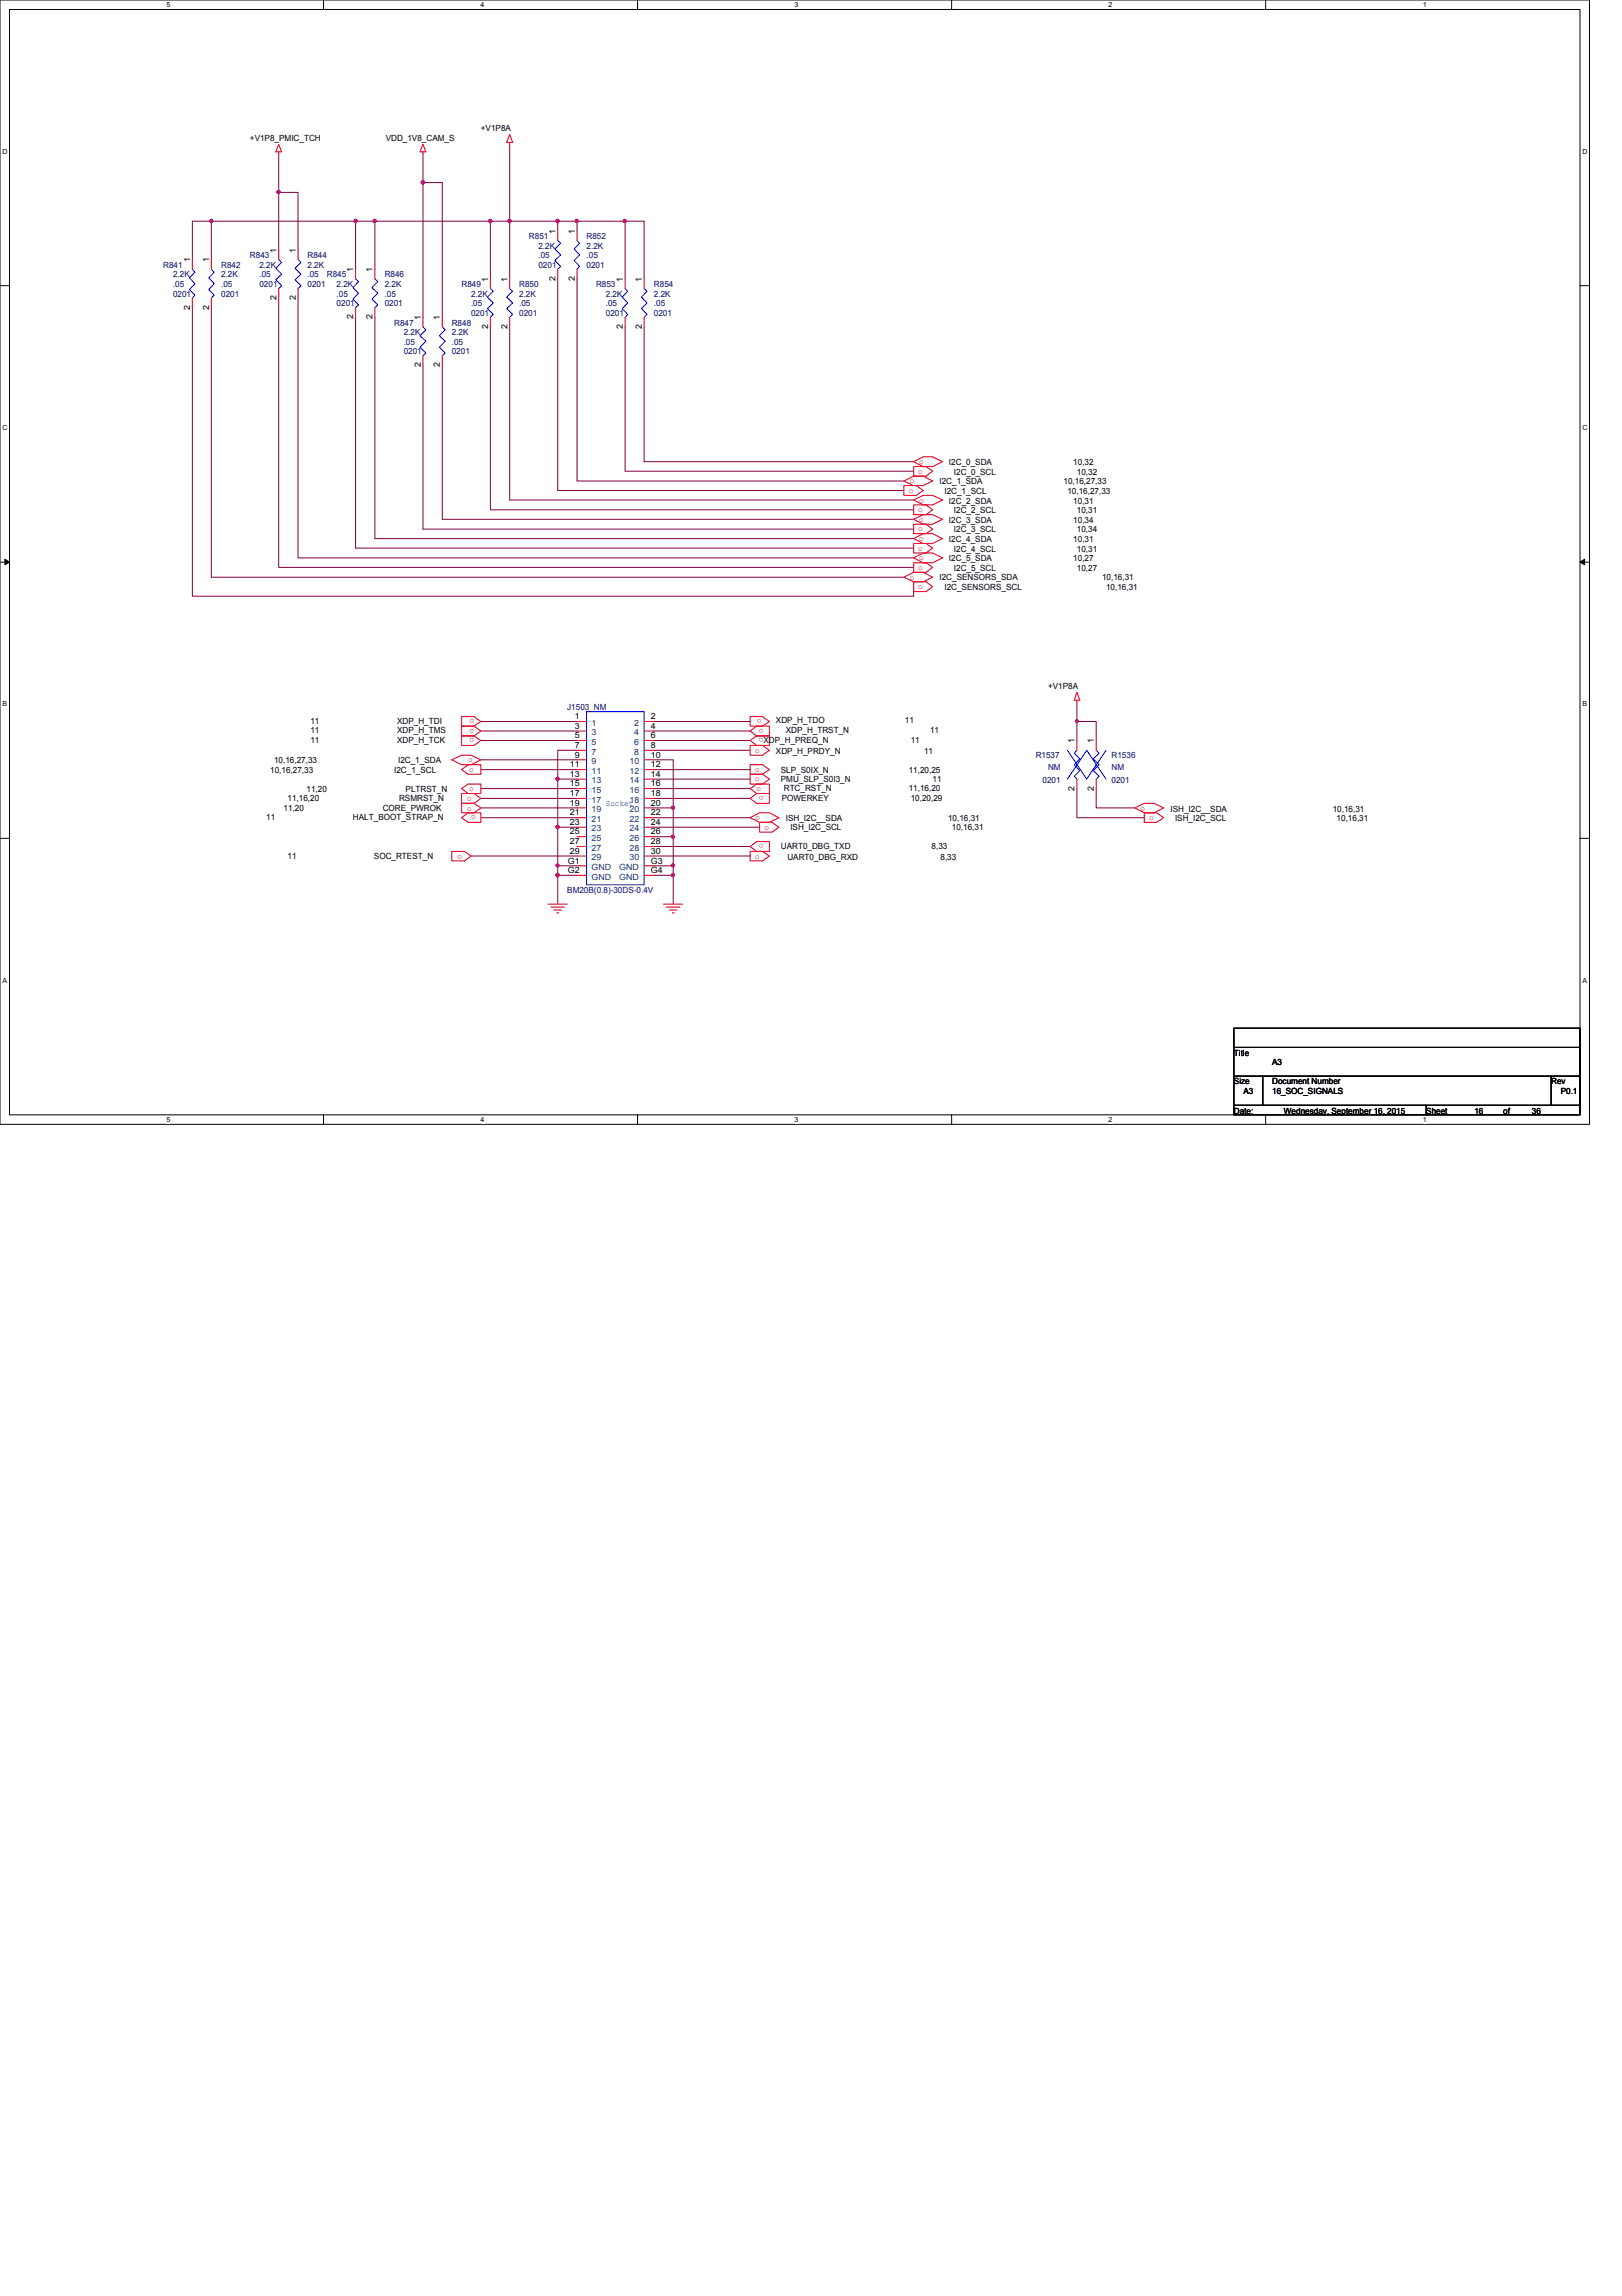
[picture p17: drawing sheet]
<svg xmlns="http://www.w3.org/2000/svg" width="210mm" height="297mm" viewBox="0 0 210 297" stroke-linecap="round" stroke-linejoin="round" font-family="sans-serif">
<defs><g id="words">
<g font-size="1.1">
<text x="62.2" y="17">+V1P8A</text>
<text x="32.3" y="18.2">+V1P8_PMIC_TCH</text>
<text x="49.9" y="18.2">VDD_1V8_CAM_S</text>
<text x="24.6" y="34" transform="rotate(-90 24.6 34)">1</text>
<text x="27.1" y="34" transform="rotate(-90 27.1 34)">1</text>
<text x="35.8" y="32.7" transform="rotate(-90 35.8 32.7)">1</text>
<text x="38.3" y="32.7" transform="rotate(-90 38.3 32.7)">1</text>
<text x="45.7" y="35.2" transform="rotate(-90 45.7 35.2)">1</text>
<text x="48.2" y="35.2" transform="rotate(-90 48.2 35.2)">1</text>
<text x="71.9" y="30.2" transform="rotate(-90 71.9 30.2)">1</text>
<text x="74.4" y="30.2" transform="rotate(-90 74.4 30.2)">1</text>
<text x="24.6" y="40.1" transform="rotate(-90 24.6 40.1)">2</text>
<text x="27.1" y="40.1" transform="rotate(-90 27.1 40.1)">2</text>
<text x="35.8" y="38.9" transform="rotate(-90 35.8 38.9)">2</text>
<text x="38.3" y="38.9" transform="rotate(-90 38.3 38.9)">2</text>
<text x="45.7" y="41.3" transform="rotate(-90 45.7 41.3)">2</text>
<text x="48.2" y="41.3" transform="rotate(-90 48.2 41.3)">2</text>
<text x="54.4" y="41.4" transform="rotate(-90 54.4 41.4)">1</text>
<text x="56.9" y="41.4" transform="rotate(-90 56.9 41.4)">1</text>
<text x="63.2" y="36.4" transform="rotate(-90 63.2 36.4)">1</text>
<text x="65.7" y="36.4" transform="rotate(-90 65.7 36.4)">1</text>
<text x="71.9" y="36.4" transform="rotate(-90 71.9 36.4)">2</text>
<text x="74.4" y="36.4" transform="rotate(-90 74.4 36.4)">2</text>
<text x="80.6" y="36.4" transform="rotate(-90 80.6 36.4)">1</text>
<text x="83.1" y="36.4" transform="rotate(-90 83.1 36.4)">1</text>
<text x="54.4" y="47.5" transform="rotate(-90 54.4 47.5)">2</text>
<text x="56.9" y="47.5" transform="rotate(-90 56.9 47.5)">2</text>
<text x="63.2" y="42.6" transform="rotate(-90 63.2 42.6)">2</text>
<text x="65.7" y="42.6" transform="rotate(-90 65.7 42.6)">2</text>
<text x="80.6" y="42.6" transform="rotate(-90 80.6 42.6)">2</text>
<text x="83.1" y="42.6" transform="rotate(-90 83.1 42.6)">2</text>
<text x="121.6" y="62.7">I2C_1_SDA</text>
<text x="122.2" y="63.9">I2C_1_SCL</text>
<text x="122.8" y="60.2">I2C_0_SDA</text>
<text x="122.8" y="65.2">I2C_2_SDA</text>
<text x="123.4" y="61.4">I2C_0_SCL</text>
<text x="137.6" y="62.7">10,16,27,33</text>
<text x="138.1" y="63.9">10,16,27,33</text>
<text x="138.9" y="60.2">10,32</text>
<text x="138.9" y="65.2">10,31</text>
<text x="139.4" y="61.4">10,32</text>
<text x="122.8" y="67.6">I2C_3_SDA</text>
<text x="122.8" y="70.1">I2C_4_SDA</text>
<text x="123.4" y="66.4">I2C_2_SCL</text>
<text x="123.4" y="68.9">I2C_3_SCL</text>
<text x="123.4" y="71.4">I2C_4_SCL</text>
<text x="138.9" y="67.6">10,34</text>
<text x="138.9" y="70.1">10,31</text>
<text x="139.4" y="66.4">10,31</text>
<text x="139.4" y="68.9">10,34</text>
<text x="139.4" y="71.4">10,31</text>
<text x="121.6" y="75.1">I2C_SENSORS_SDA</text>
<text x="122.2" y="76.3">I2C_SENSORS_SCL</text>
<text x="122.8" y="72.6">I2C_5_SDA</text>
<text x="123.4" y="73.9">I2C_5_SCL</text>
<text x="138.9" y="72.6">10,27</text>
<text x="139.4" y="73.9">10,27</text>
<text x="142.6" y="75.1">10,16,31</text>
<text x="143.1" y="76.3">10,16,31</text>
<text x="135.6" y="89.2">+V1P8A</text>
<text x="40.2" y="93.6">11</text>
<text x="40.2" y="94.9">11</text>
<text x="51.4" y="93.6">XDP_H_TDI</text>
<text x="51.4" y="94.9">XDP_H_TMS</text>
<text x="74.4" y="93">1</text>
<text x="74.4" y="94.3">3</text>
<text x="74.4" y="95.5">5</text>
<text x="84.2" y="93">2</text>
<text x="84.2" y="94.3">4</text>
<text x="84.2" y="95.5">6</text>
<text x="100.4" y="93.5">XDP_H_TDO</text>
<text x="101.7" y="94.9">XDP_H_TRST_N</text>
<text x="117.1" y="93.5">11</text>
<text x="120.4" y="94.9">11</text>
<text x="35" y="100">10,16,27,33</text>
<text x="35.5" y="98.8">10,16,27,33</text>
<text x="40.2" y="96.1">11</text>
<text x="51" y="100">I2C_1_SCL</text>
<text x="51.4" y="96.1">XDP_H_TCK</text>
<text x="51.5" y="98.8">I2C_1_SDA</text>
<text x="73.7" y="99.3">11</text>
<text x="73.7" y="100.5">13</text>
<text x="73.7" y="101.7">15</text>
<text x="74.4" y="96.8">7</text>
<text x="74.4" y="98">9</text>
<text x="84.2" y="96.8">8</text>
<text x="84.2" y="98">10</text>
<text x="84.2" y="99.3">12</text>
<text x="84.2" y="100.5">14</text>
<text x="84.2" y="101.7">16</text>
<text x="98.8" y="96.1">XDP_H_PREQ_N</text>
<text x="100.4" y="97.5">XDP_H_PRDY_N</text>
<text x="101" y="100">SLP_S0IX_N</text>
<text x="101" y="101.2">PMU_SLP_S0I3_N</text>
<text x="117.6" y="100">11,20,25</text>
<text x="117.9" y="96.1">11</text>
<text x="119.6" y="97.5">11</text>
<text x="120.7" y="101.2">11</text>
<text x="139.1" y="96.2" transform="rotate(-90 139.1 96.2)">1</text>
<text x="141.6" y="96.2" transform="rotate(-90 141.6 96.2)">1</text>
<text x="34.5" y="106.1">11</text>
<text x="36.7" y="104.9">11,20</text>
<text x="37.2" y="103.6">11,16,20</text>
<text x="39.7" y="102.5">11,20</text>
<text x="45.7" y="106.1">HALT_BOOT_STRAP_N</text>
<text x="49.5" y="104.9">CORE_PWROK</text>
<text x="51.6" y="103.6">RSMRST_N</text>
<text x="52.5" y="102.5">PLTRST_N</text>
<text x="73.7" y="103">17</text>
<text x="73.7" y="104.2">19</text>
<text x="73.7" y="105.5">21</text>
<text x="73.7" y="106.7">23</text>
<text x="73.7" y="108">25</text>
<text x="84.2" y="103">18</text>
<text x="84.2" y="104.2">20</text>
<text x="84.2" y="105.5">22</text>
<text x="84.2" y="106.7">24</text>
<text x="84.2" y="108">26</text>
<text x="101.2" y="103.6">POWERKEY</text>
<text x="101.4" y="102.4">RTC_RST_N</text>
<text x="101.7" y="106.2">ISH_I2C__SDA</text>
<text x="102.3" y="107.4">ISH_I2C_SCL</text>
<text x="117.6" y="102.4">11,16,20</text>
<text x="117.9" y="103.6">10,20,29</text>
<text x="122.7" y="106.2">10,16,31</text>
<text x="123.2" y="107.4">10,16,31</text>
<text x="139.1" y="102.3" transform="rotate(-90 139.1 102.3)">2</text>
<text x="141.6" y="102.3" transform="rotate(-90 141.6 102.3)">2</text>
<text x="151.5" y="105">ISH_I2C__SDA</text>
<text x="152.1" y="106.2">ISH_I2C_SCL</text>
<text x="172.5" y="105">10,16,31</text>
<text x="173" y="106.2">10,16,31</text>
<text x="37.2" y="111.1">11</text>
<text x="48.4" y="111.1">SOC_RTEST_N</text>
<text x="73.5" y="111.7">G1</text>
<text x="73.5" y="112.9">G2</text>
<text x="73.7" y="109.2">27</text>
<text x="73.7" y="110.4">29</text>
<text x="84.2" y="111.7">G3</text>
<text x="84.2" y="112.9">G4</text>
<text x="84.2" y="109.2">28</text>
<text x="84.2" y="110.4">30</text>
<text x="101" y="109.8">UART0_DBG_TXD</text>
<text x="101.9" y="111.2">UART0_DBG_RXD</text>
<text x="120.6" y="109.8">8,33</text>
<text x="121.7" y="111.2">8,33</text>
<text x="159.7" y="136.6">Title</text>
<text x="164.6" y="137.8">A3</text>
<text x="159.7" y="140.3">Size</text>
<text x="160.9" y="141.6">A3</text>
<text x="164.6" y="140.3">Document Number</text>
<text x="164.6" y="141.6">16_SOC_SIGNALS</text>
<text x="200.7" y="140.3">Rev</text>
<text x="202" y="141.6">P0.1</text>
<text x="159.7" y="144.1">Date:</text>
<text x="166.2" y="144.1">Wednesday, September 16, 2015</text>
<text x="184.6" y="144.1">Sheet</text>
<text x="190.8" y="144.1">16</text>
<text x="194.5" y="144.1">of</text>
<text x="198.2" y="144.1">36</text>
</g>
<g font-size="1.1" fill="#000080">
<text x="21.1" y="34.6">R841</text>
<text x="22.4" y="35.9">2.2K</text>
<text x="28.6" y="34.6">R842</text>
<text x="28.6" y="35.9">2.2K</text>
<text x="32.3" y="33.4">R843</text>
<text x="33.6" y="34.6">2.2K</text>
<text x="33.6" y="35.9">.05</text>
<text x="39.8" y="33.4">R844</text>
<text x="39.8" y="34.6">2.2K</text>
<text x="39.8" y="35.9">.05</text>
<text x="42.3" y="35.9">R845</text>
<text x="49.8" y="35.9">R846</text>
<text x="68.5" y="30.9">R851</text>
<text x="69.7" y="32.2">2.2K</text>
<text x="69.7" y="33.4">.05</text>
<text x="69.7" y="34.6">0201</text>
<text x="75.9" y="30.9">R852</text>
<text x="75.9" y="32.2">2.2K</text>
<text x="75.9" y="33.4">.05</text>
<text x="75.9" y="34.6">0201</text>
<text x="22.4" y="37.1">.05</text>
<text x="22.4" y="38.4">0201</text>
<text x="28.6" y="37.1">.05</text>
<text x="28.6" y="38.4">0201</text>
<text x="33.6" y="37.1">0201</text>
<text x="39.8" y="37.1">0201</text>
<text x="43.6" y="37.1">2.2K</text>
<text x="43.6" y="38.4">.05</text>
<text x="43.6" y="39.6">0201</text>
<text x="49.8" y="37.1">2.2K</text>
<text x="49.8" y="38.4">.05</text>
<text x="49.8" y="39.6">0201</text>
<text x="59.7" y="37.1">R849</text>
<text x="61" y="38.4">2.2K</text>
<text x="61" y="39.6">.05</text>
<text x="61" y="40.9">0201</text>
<text x="67.2" y="37.1">R850</text>
<text x="67.2" y="38.4">2.2K</text>
<text x="67.2" y="39.6">.05</text>
<text x="67.2" y="40.9">0201</text>
<text x="77.1" y="37.1">R853</text>
<text x="78.4" y="38.4">2.2K</text>
<text x="78.4" y="39.6">.05</text>
<text x="78.4" y="40.9">0201</text>
<text x="84.6" y="37.1">R854</text>
<text x="84.6" y="38.4">2.2K</text>
<text x="84.6" y="39.6">.05</text>
<text x="84.6" y="40.9">0201</text>
<text x="51" y="42.1">R847</text>
<text x="52.2" y="43.3">2.2K</text>
<text x="52.2" y="44.6">.05</text>
<text x="52.2" y="45.8">0201</text>
<text x="58.5" y="42.1">R848</text>
<text x="58.5" y="43.3">2.2K</text>
<text x="58.5" y="44.6">.05</text>
<text x="58.5" y="45.8">0201</text>
<text x="73.4" y="91.9">J1503_NM</text>
<text x="134" y="98.1">R1537</text>
<text x="134.9" y="101.3">0201</text>
<text x="135.6" y="99.6">NM</text>
<text x="143.8" y="98.1">R1536</text>
<text x="143.8" y="99.6">NM</text>
<text x="143.8" y="101.3">0201</text>
<text x="73.4" y="115.5">BM20B(0.8)-30DS-0.4V</text>
</g>
<g font-size="1.1" fill="#f00">
<text x="117.6" y="63.8">o</text>
<text x="117.7" y="62.5">o</text>
<text x="118.8" y="61.3">o</text>
<text x="119" y="60">o</text>
<text x="119" y="65">o</text>
<text x="118.8" y="66.3">o</text>
<text x="118.8" y="68.7">o</text>
<text x="118.8" y="71.2">o</text>
<text x="119" y="67.5">o</text>
<text x="119" y="70">o</text>
<text x="117.7" y="75">o</text>
<text x="118.8" y="73.7">o</text>
<text x="118.8" y="76.2">o</text>
<text x="119" y="72.5">o</text>
<text x="61.3" y="93" transform="rotate(-180 61.3 93)">o</text>
<text x="61.3" y="94.3" transform="rotate(-180 61.3 94.3)">o</text>
<text x="61.3" y="95.5" transform="rotate(-180 61.3 95.5)">o</text>
<text x="98.6" y="93" transform="rotate(-180 98.6 93)">o</text>
<text x="98.8" y="94.3" transform="rotate(-180 98.8 94.3)">o</text>
<text x="98.8" y="95.5" transform="rotate(-180 98.8 95.5)">o</text>
<text x="60.6" y="98.6">o</text>
<text x="60.7" y="99.9">o</text>
<text x="97.7" y="97.4">o</text>
<text x="97.7" y="99.9">o</text>
<text x="97.7" y="101.1">o</text>
<text x="60.5" y="104.9">o</text>
<text x="60.5" y="103.6">o</text>
<text x="60.7" y="102.4">o</text>
<text x="61.6" y="105.5" transform="rotate(-180 61.6 105.5)">o</text>
<text x="97.8" y="106.1">o</text>
<text x="97.9" y="102.4">o</text>
<text x="98.8" y="103" transform="rotate(-180 98.8 103)">o</text>
<text x="98.9" y="107.3">o</text>
<text x="147.6" y="104.9">o</text>
<text x="148.7" y="106.1">o</text>
<text x="59.2" y="111.1">o</text>
<text x="97.7" y="111.1">o</text>
<text x="98.8" y="109.2" transform="rotate(-180 98.8 109.2)">o</text>
</g>
<g font-size="1.1" fill="#004080">
<text x="76.5" y="93.9">1</text>
<text x="76.5" y="95.1">3</text>
<text x="82.1" y="93.9">2</text>
<text x="82.1" y="95.1">4</text>
<text x="76.5" y="96.4">5</text>
<text x="76.5" y="97.6">7</text>
<text x="76.5" y="98.8">9</text>
<text x="76.5" y="100.1">11</text>
<text x="76.5" y="101.3">13</text>
<text x="81.4" y="98.8">10</text>
<text x="81.4" y="100.1">12</text>
<text x="81.4" y="101.3">14</text>
<text x="82.1" y="96.4">6</text>
<text x="82.1" y="97.6">8</text>
<text x="76.5" y="102.6">15</text>
<text x="76.5" y="103.8">17</text>
<text x="76.5" y="105.1">19</text>
<text x="76.5" y="106.3">21</text>
<text x="76.5" y="107.6">23</text>
<text x="81.4" y="102.6">16</text>
<text x="81.4" y="103.8">18</text>
<text x="81.4" y="105.1">20</text>
<text x="81.4" y="106.3">22</text>
<text x="81.4" y="107.6">24</text>
<text x="76.5" y="108.8">25</text>
<text x="76.5" y="110.1">27</text>
<text x="76.5" y="111.3">29</text>
<text x="76.5" y="112.6">GND</text>
<text x="76.5" y="113.8">GND</text>
<text x="80.1" y="112.6">GND</text>
<text x="80.1" y="113.8">GND</text>
<text x="81.4" y="108.8">26</text>
<text x="81.4" y="110.1">28</text>
<text x="81.4" y="111.3">30</text>
</g>
<text font-size="1.1" fill="#00f" x="78.4" y="104.2">Socket</text>
<g font-size=".9">
<text x="21.5" y=".9">5</text>
<text x="62.2" y=".9">4</text>
<text x="102.8" y=".9">3</text>
<text x="143.5" y=".9">2</text>
<text x="184.1" y=".9">1</text>
<text x=".3" y="19.9">D</text>
<text x="204.8" y="19.9">D</text>
<text x=".3" y="55.6">C</text>
<text x="204.8" y="55.6">C</text>
<text x=".3" y="91.4">B</text>
<text x="204.8" y="91.4">B</text>
<text x=".3" y="127.1">A</text>
<text x="204.8" y="127.1">A</text>
<text x="21.5" y="145.2">5</text>
<text x="62.2" y="145.2">4</text>
<text x="102.8" y="145.2">3</text>
<text x="143.5" y="145.2">2</text>
<text x="184.1" y="145.2">1</text>
</g>
</g></defs>
<path d="M0 0h205.7v145.5h-205.7zM1.2 1.2h203.3v143h-203.3z" fill="none" stroke="#000" stroke-width=".13"/>
<g fill="#fff">
<path d="M21.5 .1h.6v1h-.6z"/>
<path d="M21.5 144.4h.6v1h-.6z"/>
</g>
<path d="M41.9 0v1.2M41.9 144.2v1.3" fill="none" stroke="#000" stroke-width=".13"/>
<g fill="#fff">
<path d="M62.2 .1h.5v1h-.5z"/>
<path d="M62.2 144.4h.5v1h-.5z"/>
</g>
<path d="M82.5 0v1.2M82.5 144.2v1.3" fill="none" stroke="#000" stroke-width=".13"/>
<g fill="#fff">
<path d="M102.8 .1h.5v1h-.5z"/>
<path d="M102.8 144.4h.5v1h-.5z"/>
</g>
<path d="M123.1 0v1.2M123.1 144.2v1.3" fill="none" stroke="#000" stroke-width=".13"/>
<g fill="#fff">
<path d="M143.5 .1h.5v1h-.5z"/>
<path d="M143.5 144.4h.5v1h-.5z"/>
</g>
<path d="M163.8 0v1.2M163.8 144.2v1.3" fill="none" stroke="#000" stroke-width=".13"/>
<g fill="#fff">
<path d="M184.1 .1h.5v1h-.5z"/>
<path d="M184.1 144.4h.5v1h-.5z"/>
<path d="M.3 19.1h.7v1h-.7z"/>
<path d="M204.8 19.1h.6v1h-.6z"/>
<path d="M.3 54.8h.7v1h-.7z"/>
<path d="M204.8 54.8h.6v1h-.6z"/>
</g>
<path d="M0 37h1.2M204.5 37h1.2" fill="none" stroke="#000" stroke-width=".13"/>
<g fill="#fff">
<path d="M.3 90.6h.6v1h-.6z"/>
<path d="M204.8 90.6h.6v1h-.6z"/>
</g>
<path d="M0 72.7h1.2M.6 72.3l.6 .4-.6 .4zM204.5 72.7l.6-.4v.8zM204.5 72.7h1.2" fill="none" stroke="#000" stroke-width=".13"/>
<path d="M.6 72.3l.6 .4-.6 .4zM204.5 72.7l.6-.4v.8z" fill="#000"/>
<g fill="#fff">
<path d="M.3 126.3h.6v1h-.6z"/>
<path d="M204.8 126.3h.6v1h-.6z"/>
</g>
<path d="M0 108.5h1.2M204.5 108.5h1.2" fill="none" stroke="#000" stroke-width=".13"/>
<g fill="none" stroke="#800040" stroke-width=".13">
<path d="M36.1 38.6v34.8h82.1M38.6 38.6v33.6h79.6M54.7 23.6v17.5M72.2 36.1v27.4h44.8M74.7 36.1v26.1h42.3M46 41.1v29.8h72.2M48.5 41.1v28.6h69.7M63.5 42.3v23.7h54.7M66 42.3v22.4h52.2M83.4 59.7h34.8M54.7 68.5h63.5M57.2 67.2h61"/>
<path d="M80.9 61h37.3"/>
</g>
<path d="M54.5 23.4h.4v.2v.2h-.2h-.2z" fill-rule="evenodd" fill="#f0f"/>
<path d="M54.5 23.4h.4v.2v.2h-.2h-.2z" fill="none" stroke="#f0f" stroke-width=".13"/>
<path d="M66 18.7v9.9M57.2 23.6v17.5M54.7 47.3v21.2M57.2 47.3v19.9M80.9 42.3v18.7M83.4 42.3v17.4" fill="none" stroke="#800040" stroke-width=".13"/>
<path d="M65.8 28.4h.3l.1 .2-.1 .1-.2 .1-.1-.1z" fill-rule="evenodd" fill="#f0f"/>
<path d="M65.8 28.4h.3l.1 .2-.1 .1-.2 .1-.1-.1z" fill="none" stroke="#f0f" stroke-width=".13"/>
<g fill="none" stroke="#800040" stroke-width=".13">
<path d="M24.9 39.8v37.3h93.3M27.3 39.8v34.9h89.7M62.2 93.3h12.5M62.2 94.6h12.5M62.2 95.8h12.5M62.2 98.3h12.5M62.2 99.6h12.5M84.6 99.6h12.5M84.6 93.3h12.5M84.6 94.6h12.5M84.6 95.8h12.5M84.6 97.1h12.5"/>
<path d="M61 110.7h13.7M62.2 104.5h12.5M74.7 112h-2.5v1.2M84.6 100.8h12.5M84.6 109.5h12.5M84.6 110.7h12.5M84.6 105.8h12.5M84.6 107h13.7"/>
</g>
<path d="M72 113h.3l.1 .2-.1 .2-.2 .1-.1-.1z" fill-rule="evenodd" fill="#f0f"/>
<path d="M72 113h.3l.1 .2-.1 .2-.2 .1-.1-.1z" fill="none" stroke="#f0f" stroke-width=".13"/>
<path d="M74.7 113.2h-2.5v3.8M74.7 107h-2.5v5" fill="none" stroke="#800040" stroke-width=".13"/>
<path d="M72 106.8h.3l.1 .2-.1 .2h-.2h-.1z" fill-rule="evenodd" fill="#f0f"/>
<path d="M72 106.8h.3l.1 .2-.1 .2h-.2h-.1z" fill="none" stroke="#f0f" stroke-width=".13"/>
<path d="M72 111.8h.3l.1 .2-.1 .1-.2 .1-.1-.1z" fill-rule="evenodd" fill="#f0f"/>
<path d="M72 111.8h.3l.1 .2-.1 .1-.2 .1-.1-.1z" fill="none" stroke="#f0f" stroke-width=".13"/>
<path d="M74.7 100.8h-2.5v6.2" fill="none" stroke="#800040" stroke-width=".13"/>
<path d="M72 100.6h.3l.1 .2-.1 .1-.2 .1-.1-.1z" fill-rule="evenodd" fill="#f0f"/>
<path d="M72 100.6h.3l.1 .2-.1 .1-.2 .1-.1-.1z" fill="none" stroke="#f0f" stroke-width=".13"/>
<path d="M74.7 97.1h-2.5v3.7M84.6 113.2h2.5v3.8" fill="none" stroke="#800040" stroke-width=".13"/>
<path d="M86.9 113h.3l.1 .2-.1 .2-.1 .1-.2-.1z" fill-rule="evenodd" fill="#f0f"/>
<path d="M86.9 113h.3l.1 .2-.1 .2-.1 .1-.2-.1z" fill="none" stroke="#f0f" stroke-width=".13"/>
<path d="M84.6 112h2.5v1.2M84.6 108.2h2.5v3.8" fill="none" stroke="#800040" stroke-width=".13"/>
<path d="M86.9 108.1h.3l.1 .1-.1 .2-.1 .1-.2-.1z" fill-rule="evenodd" fill="#f0f"/>
<path d="M86.9 108.1h.3l.1 .1-.1 .2-.1 .1-.2-.1z" fill="none" stroke="#f0f" stroke-width=".13"/>
<path d="M86.9 111.8h.3l.1 .2-.1 .1-.1 .1-.2-.1z" fill-rule="evenodd" fill="#f0f"/>
<path d="M86.9 111.8h.3l.1 .2-.1 .1-.1 .1-.2-.1z" fill="none" stroke="#f0f" stroke-width=".13"/>
<path d="M84.6 98.3h2.5v6.2M84.6 104.5h2.5v3.7" fill="none" stroke="#800040" stroke-width=".13"/>
<path d="M86.9 104.3h.3l.1 .2-.1 .2h-.1h-.2z" fill-rule="evenodd" fill="#f0f"/>
<path d="M86.9 104.3h.3l.1 .2-.1 .2h-.1h-.2z" fill="none" stroke="#f0f" stroke-width=".13"/>
<path d="M54.7 19.9v3.7h2.5M24.9 28.6h2.4M62.2 105.8h12.5M62.2 103.3h12.5M62.2 102h12.5M84.6 103.3h12.5M84.6 102h12.5" fill="none" stroke="#800040" stroke-width=".13"/>
<path d="M27.2 28.4h.3l.1 .2-.1 .1-.2 .1-.1-.1z" fill-rule="evenodd" fill="#f0f"/>
<path d="M27.2 28.4h.3l.1 .2-.1 .1-.2 .1-.1-.1z" fill="none" stroke="#f0f" stroke-width=".13"/>
<path d="M24.9 28.6v5M46 28.6h-18.7v5M83.4 28.6v7.5" fill="none" stroke="#800040" stroke-width=".13"/>
<path d="M45.9 28.4h.3v.2v.1l-.2 .1-.1-.1z" fill-rule="evenodd" fill="#f0f"/>
<path d="M45.9 28.4h.3v.2v.1l-.2 .1-.1-.1z" fill="none" stroke="#f0f" stroke-width=".13"/>
<path d="M48.5 28.6h-2.5v6.2M63.5 28.6h-15v6.2" fill="none" stroke="#800040" stroke-width=".13"/>
<path d="M48.3 28.4h.3l.1 .2-.1 .1-.1 .1-.2-.1z" fill-rule="evenodd" fill="#f0f"/>
<path d="M48.3 28.4h.3l.1 .2-.1 .1-.1 .1-.2-.1z" fill="none" stroke="#f0f" stroke-width=".13"/>
<path d="M63.3 28.4h.3l.1 .2-.1 .1-.2 .1-.1-.1z" fill-rule="evenodd" fill="#f0f"/>
<path d="M63.3 28.4h.3l.1 .2-.1 .1-.2 .1-.1-.1z" fill="none" stroke="#f0f" stroke-width=".13"/>
<path d="M66 28.6h-2.5v7.5M72.2 28.6h-6.2v7.5" fill="none" stroke="#800040" stroke-width=".13"/>
<path d="M72 28.4h.3l.1 .2-.1 .1-.2 .1-.1-.1z" fill-rule="evenodd" fill="#f0f"/>
<path d="M72 28.4h.3l.1 .2-.1 .1-.2 .1-.1-.1z" fill="none" stroke="#f0f" stroke-width=".13"/>
<path d="M74.7 28.6h-2.5v1.2M80.9 28.6h-6.2v1.2" fill="none" stroke="#800040" stroke-width=".13"/>
<path d="M74.5 28.4h.3v.2v.1l-.2 .1-.1-.1z" fill-rule="evenodd" fill="#f0f"/>
<path d="M74.5 28.4h.3v.2v.1l-.2 .1-.1-.1z" fill="none" stroke="#f0f" stroke-width=".13"/>
<path d="M80.7 28.4h.3l.1 .2-.1 .1-.1 .1-.2-.1z" fill-rule="evenodd" fill="#f0f"/>
<path d="M80.7 28.4h.3l.1 .2-.1 .1-.1 .1-.2-.1z" fill="none" stroke="#f0f" stroke-width=".13"/>
<path d="M36.1 19.9v5M36.1 32.3v-7.4h2.5v7.4M83.4 28.6h-2.5v7.5" fill="none" stroke="#800040" stroke-width=".13"/>
<path d="M35.9 24.7h.3l.1 .1-.1 .2-.2 .1-.1-.1z" fill-rule="evenodd" fill="#f0f"/>
<path d="M35.9 24.7h.3l.1 .1-.1 .2-.2 .1-.1-.1z" fill="none" stroke="#f0f" stroke-width=".13"/>
<path d="M118.2 75.9v1.2M139.4 90.8v2.5M139.4 102v3.8h8.7M141.9 102v2.5h5" fill="none" stroke="#800040" stroke-width=".13"/>
<path d="M139.2 93.1h.3l.1 .2-.1 .1-.1 .1-.2-.1z" fill-rule="evenodd" fill="#f0f"/>
<path d="M139.2 93.1h.3l.1 .2-.1 .1-.1 .1-.2-.1z" fill="none" stroke="#f0f" stroke-width=".13"/>
<path d="M139.4 95.8v-2.5h2.5v2.5" fill="none" stroke="#800040" stroke-width=".13"/>
<g fill="none" stroke="#f00" stroke-width=".13">
<path d="M36.1 18.7l.3 .9h-.7zM36.1 19.6v.3M54.7 18.7l.4 .9h-.7zM54.7 19.6v.3M66 17.4l.3 1h-.7zM66 18.4v.3M24.9 33.6v1.2M24.9 38.6v1.2M27.3 33.6v1.2M27.3 38.6v1.2M36.1 32.3v1.3M36.1 37.3v1.3"/>
<path d="M38.6 32.3v1.3M38.6 37.3v1.3M46 34.8v1.3M46 39.8v1.3M48.5 34.8v1.3M48.5 39.8v1.3M63.5 36.1v1.2M66 36.1v1.2M72.2 29.8v1.3M72.2 34.8v1.3M74.7 29.8v1.3M74.7 34.8v1.3"/>
<path d="M80.9 36.1v1.2M83.4 36.1v1.2M54.7 41.1v1.2M54.7 46v1.3M57.2 41.1v1.2M57.2 46v1.3M63.5 41.1v1.2M66 41.1v1.2M80.9 41.1v1.2M83.4 41.1v1.2M118.2 59.7l1.3-.6h1.2l1.3 .6-1.3 .7h-1.2zM117 62.8h1.6l.9 .7-.9 .6h-1.6z"/>
<path d="M117 62.2l1.2-.6h1.3l1.2 .6-1.2 .6h-1.3zM117 74.7l1.2-.7h1.3l1.2 .7-1.2 .6h-1.3zM118.2 60.4h1.6l.9 .6-.9 .6h-1.6zM118.2 65.3h1.6l.9 .7-.9 .6h-1.6zM118.2 67.8h1.6l.9 .7-.9 .5h-1.6zM118.2 70.3h1.6l.9 .6-.9 .6h-1.6zM118.2 72.8h1.6l.9 .6-.9 .6h-1.6zM118.2 75.3h1.6l.9 .6-.9 .6h-1.6zM118.2 64.7l1.3-.6h1.2l1.3 .6-1.3 .6h-1.2zM118.2 67.2l1.3-.6h1.2l1.3 .6-1.3 .6h-1.2zM118.2 69.7l1.3-.7h1.2l1.3 .7-1.3 .6h-1.2zM118.2 72.2l1.3-.7h1.2l1.3 .7-1.3 .6h-1.2z"/>
<path d="M58.5 98.3l1.2-.6h1.3l1.2 .6-1.2 .6h-1.3zM59.7 92.7h1.6l.9 .6-.9 .6h-1.6zM59.7 95.2h1.6l.9 .6-.9 .6h-1.6zM59.7 99.6l.9-.7h1.6v1.3h-1.6zM61.3 93.9h-1.6v1.3h1.6M61.3 93.9l.9 .7-.9 .6M74.7 93.3h1.2M74.7 94.6h1.2M74.7 95.8h1.2M74.7 97.1h1.2M74.7 98.3h1.2M74.7 99.6h1.2"/>
<path d="M83.4 93.3h1.2M83.4 94.6h1.2M83.4 95.8h1.2M83.4 97.1h1.2M83.4 98.3h1.2M83.4 99.6h1.2M97.1 92.7h1.6l.9 .6-.9 .6h-1.6zM97.1 96.4h1.6l.9 .7-.9 .6h-1.6zM97.1 98.9h1.6l.9 .7-.9 .6h-1.6zM97.1 94.6l.8-.7h1.7v1.3h-1.7zM97.1 95.8l.8-.6h1.7v1.2h-1.7zM139.4 90.6v.2"/>
<path d="M139.4 95.8v1.3M139.4 89.6l.3 1h-.7zM141.9 95.8v1.3M58.5 110.2h1.6l.9 .5-.9 .7h-1.6zM59.7 103.9h1.6l.9 .6-.9 .7h-1.6zM59.7 102.7h1.6l.9 .6-.9 .6h-1.6zM59.7 102l.9-.6h1.6v1.3h-1.6zM59.7 105.8l.9-.6h1.6v1.2h-1.6zM70.9 117h2.5M71.3 117.3h1.7M71.7 117.7h1M72.1 118.1h.2"/>
<path d="M74.7 100.8h1.2M74.7 102h1.2M74.7 103.3h1.2M74.7 104.5h1.2M74.7 105.8h1.2M74.7 107h1.2M74.7 108.2h1.2M74.7 109.5h1.2M74.7 110.7h1.2M74.7 112h1.2M74.7 113.2h1.2M83.4 100.8h1.2"/>
<path d="M83.4 102h1.2M83.4 103.3h1.2M83.4 104.5h1.2M83.4 105.8h1.2M83.4 107h1.2M83.4 108.2h1.2M83.4 109.5h1.2M83.4 110.7h1.2M83.4 112h1.2M83.4 113.2h1.2M85.9 117h2.4M86.2 117.3h1.8"/>
<path d="M86.6 117.7h1M87 118.1h.2M97.1 100.2h1.6l.9 .6-.9 .6h-1.6zM97.1 110.2h1.6l.9 .5-.9 .7h-1.6zM97.1 105.8l1.2-.6h1.3l1.2 .6-1.2 .6h-1.3zM97.1 109.5l.8-.6h1.7v1.3h-1.7zM97.1 103.3l.8-.6h1.7v1.2h-1.7zM97.1 102l.8-.6h1.7v1.3h-1.7zM98.3 106.4h1.6l.9 .6-.9 .7h-1.6zM139.4 100.8v1.2M141.9 100.8v1.2M146.9 104.5l1.2-.6h1.3l1.2 .6-1.2 .7h-1.3z"/>
<path d="M148.1 105.2h1.6l.9 .6-.9 .6h-1.6z"/>
</g>
<path d="M159.7 133h44.8v2.5h-44.8zM159.7 135.5h44.8v3.7h-44.8zM159.7 139.2h3.7v3.8h-3.7zM163.4 139.2h37.3v3.8h-37.3zM200.7 139.2h3.8v3.8h-3.8zM159.7 143h24.9v1.2h-24.9zM184.6 143h19.9v1.2h-19.9z" fill="none" stroke="#000" stroke-width=".13"/>
<g fill="none" stroke="#00f" stroke-width=".13">
<path d="M24.9 34.8l.3 .4-.7 .7 .7 .8-.7 .8 .7 .7-.3 .4M27.3 34.8l.4 .4-.7 .7 .7 .8-.7 .8 .7 .7-.4 .4M36.1 33.6l.3 .4-.7 .7 .7 .8-.7 .7 .7 .8-.3 .3M38.6 33.6l.3 .4-.7 .7 .7 .8-.7 .7 .7 .8-.3 .3M46 36.1l.4 .3-.7 .8 .7 .7-.7 .8 .7 .8-.4 .3M48.5 36.1l.4 .3-.8 .8 .8 .7-.8 .8 .8 .8-.4 .3M63.5 37.3l.3 .4-.7 .7 .7 .8-.7 .7 .7 .8-.3 .4M66 37.3l.3 .4-.7 .7 .7 .8-.7 .7 .7 .8-.3 .4M72.2 31.1l.4 .4-.8 .7 .8 .8-.8 .7 .8 .8-.4 .3M74.7 31.1l.3 .4-.7 .7 .7 .8-.7 .7 .7 .8-.3 .3M80.9 37.3l.3 .4-.7 .7 .7 .8-.7 .7 .7 .8-.3 .4M83.4 37.3l.3 .4-.7 .7 .7 .8-.7 .7 .7 .8-.3 .4"/>
<path d="M54.7 42.3l.4 .4-.7 .7 .7 .8-.7 .7 .7 .8-.4 .3M57.2 42.3l.4 .4-.7 .7 .7 .8-.7 .7 .7 .8-.4 .3M75.9 92.1h7.5v22.4h-7.5zM138.1 97.1l2.5 3.7 2.5-3.7M139.4 97.1l-.4 .4 .7 .7-.7 .7 .7 .8-.7 .7 .4 .4M141.9 97.1l.3 .4-.7 .7 .7 .7-.7 .8 .7 .7-.3 .4M138.1 100.8l2.5-3.7 2.5 3.7"/>
</g>
<path d="M54.5 23.4h.4v.2v.2h-.2h-.2z" fill-rule="evenodd" fill="#f0f"/>
<path d="M54.5 23.4h.4v.2v.2h-.2h-.2z" fill="none" stroke="#f0f" stroke-width=".13"/>
<path d="M65.8 28.4h.3l.1 .2-.1 .1-.2 .1-.1-.1z" fill-rule="evenodd" fill="#f0f"/>
<path d="M65.8 28.4h.3l.1 .2-.1 .1-.2 .1-.1-.1z" fill="none" stroke="#f0f" stroke-width=".13"/>
<path d="M72 113h.3l.1 .2-.1 .2-.2 .1-.1-.1z" fill-rule="evenodd" fill="#f0f"/>
<path d="M72 113h.3l.1 .2-.1 .2-.2 .1-.1-.1z" fill="none" stroke="#f0f" stroke-width=".13"/>
<path d="M72 106.8h.3l.1 .2-.1 .2h-.2h-.1z" fill-rule="evenodd" fill="#f0f"/>
<path d="M72 106.8h.3l.1 .2-.1 .2h-.2h-.1z" fill="none" stroke="#f0f" stroke-width=".13"/>
<path d="M72 111.8h.3l.1 .2-.1 .1-.2 .1-.1-.1z" fill-rule="evenodd" fill="#f0f"/>
<path d="M72 111.8h.3l.1 .2-.1 .1-.2 .1-.1-.1z" fill="none" stroke="#f0f" stroke-width=".13"/>
<path d="M72 100.6h.3l.1 .2-.1 .1-.2 .1-.1-.1z" fill-rule="evenodd" fill="#f0f"/>
<path d="M72 100.6h.3l.1 .2-.1 .1-.2 .1-.1-.1z" fill="none" stroke="#f0f" stroke-width=".13"/>
<path d="M86.9 113h.3l.1 .2-.1 .2-.1 .1-.2-.1z" fill-rule="evenodd" fill="#f0f"/>
<path d="M86.9 113h.3l.1 .2-.1 .2-.1 .1-.2-.1z" fill="none" stroke="#f0f" stroke-width=".13"/>
<path d="M86.9 108.1h.3l.1 .1-.1 .2-.1 .1-.2-.1z" fill-rule="evenodd" fill="#f0f"/>
<path d="M86.9 108.1h.3l.1 .1-.1 .2-.1 .1-.2-.1z" fill="none" stroke="#f0f" stroke-width=".13"/>
<path d="M86.9 111.8h.3l.1 .2-.1 .1-.1 .1-.2-.1z" fill-rule="evenodd" fill="#f0f"/>
<path d="M86.9 111.8h.3l.1 .2-.1 .1-.1 .1-.2-.1z" fill="none" stroke="#f0f" stroke-width=".13"/>
<path d="M86.9 104.3h.3l.1 .2-.1 .2h-.1h-.2z" fill-rule="evenodd" fill="#f0f"/>
<path d="M86.9 104.3h.3l.1 .2-.1 .2h-.1h-.2z" fill="none" stroke="#f0f" stroke-width=".13"/>
<path d="M27.2 28.4h.3l.1 .2-.1 .1-.2 .1-.1-.1z" fill-rule="evenodd" fill="#f0f"/>
<path d="M27.2 28.4h.3l.1 .2-.1 .1-.2 .1-.1-.1z" fill="none" stroke="#f0f" stroke-width=".13"/>
<path d="M45.9 28.4h.3v.2v.1l-.2 .1-.1-.1z" fill-rule="evenodd" fill="#f0f"/>
<path d="M45.9 28.4h.3v.2v.1l-.2 .1-.1-.1z" fill="none" stroke="#f0f" stroke-width=".13"/>
<path d="M48.3 28.4h.3l.1 .2-.1 .1-.1 .1-.2-.1z" fill-rule="evenodd" fill="#f0f"/>
<path d="M48.3 28.4h.3l.1 .2-.1 .1-.1 .1-.2-.1z" fill="none" stroke="#f0f" stroke-width=".13"/>
<path d="M63.3 28.4h.3l.1 .2-.1 .1-.2 .1-.1-.1z" fill-rule="evenodd" fill="#f0f"/>
<path d="M63.3 28.4h.3l.1 .2-.1 .1-.2 .1-.1-.1z" fill="none" stroke="#f0f" stroke-width=".13"/>
<path d="M72 28.4h.3l.1 .2-.1 .1-.2 .1-.1-.1z" fill-rule="evenodd" fill="#f0f"/>
<path d="M72 28.4h.3l.1 .2-.1 .1-.2 .1-.1-.1z" fill="none" stroke="#f0f" stroke-width=".13"/>
<path d="M74.5 28.4h.3v.2v.1l-.2 .1-.1-.1z" fill-rule="evenodd" fill="#f0f"/>
<path d="M74.5 28.4h.3v.2v.1l-.2 .1-.1-.1z" fill="none" stroke="#f0f" stroke-width=".13"/>
<path d="M80.7 28.4h.3l.1 .2-.1 .1-.1 .1-.2-.1z" fill-rule="evenodd" fill="#f0f"/>
<path d="M80.7 28.4h.3l.1 .2-.1 .1-.1 .1-.2-.1z" fill="none" stroke="#f0f" stroke-width=".13"/>
<path d="M35.9 24.7h.3l.1 .1-.1 .2-.2 .1-.1-.1z" fill-rule="evenodd" fill="#f0f"/>
<path d="M35.9 24.7h.3l.1 .1-.1 .2-.2 .1-.1-.1z" fill="none" stroke="#f0f" stroke-width=".13"/>
<path d="M139.2 93.1h.3l.1 .2-.1 .1-.1 .1-.2-.1z" fill-rule="evenodd" fill="#f0f"/>
<path d="M139.2 93.1h.3l.1 .2-.1 .1-.1 .1-.2-.1z" fill="none" stroke="#f0f" stroke-width=".13"/>
<use href="#words"/>
</svg>
